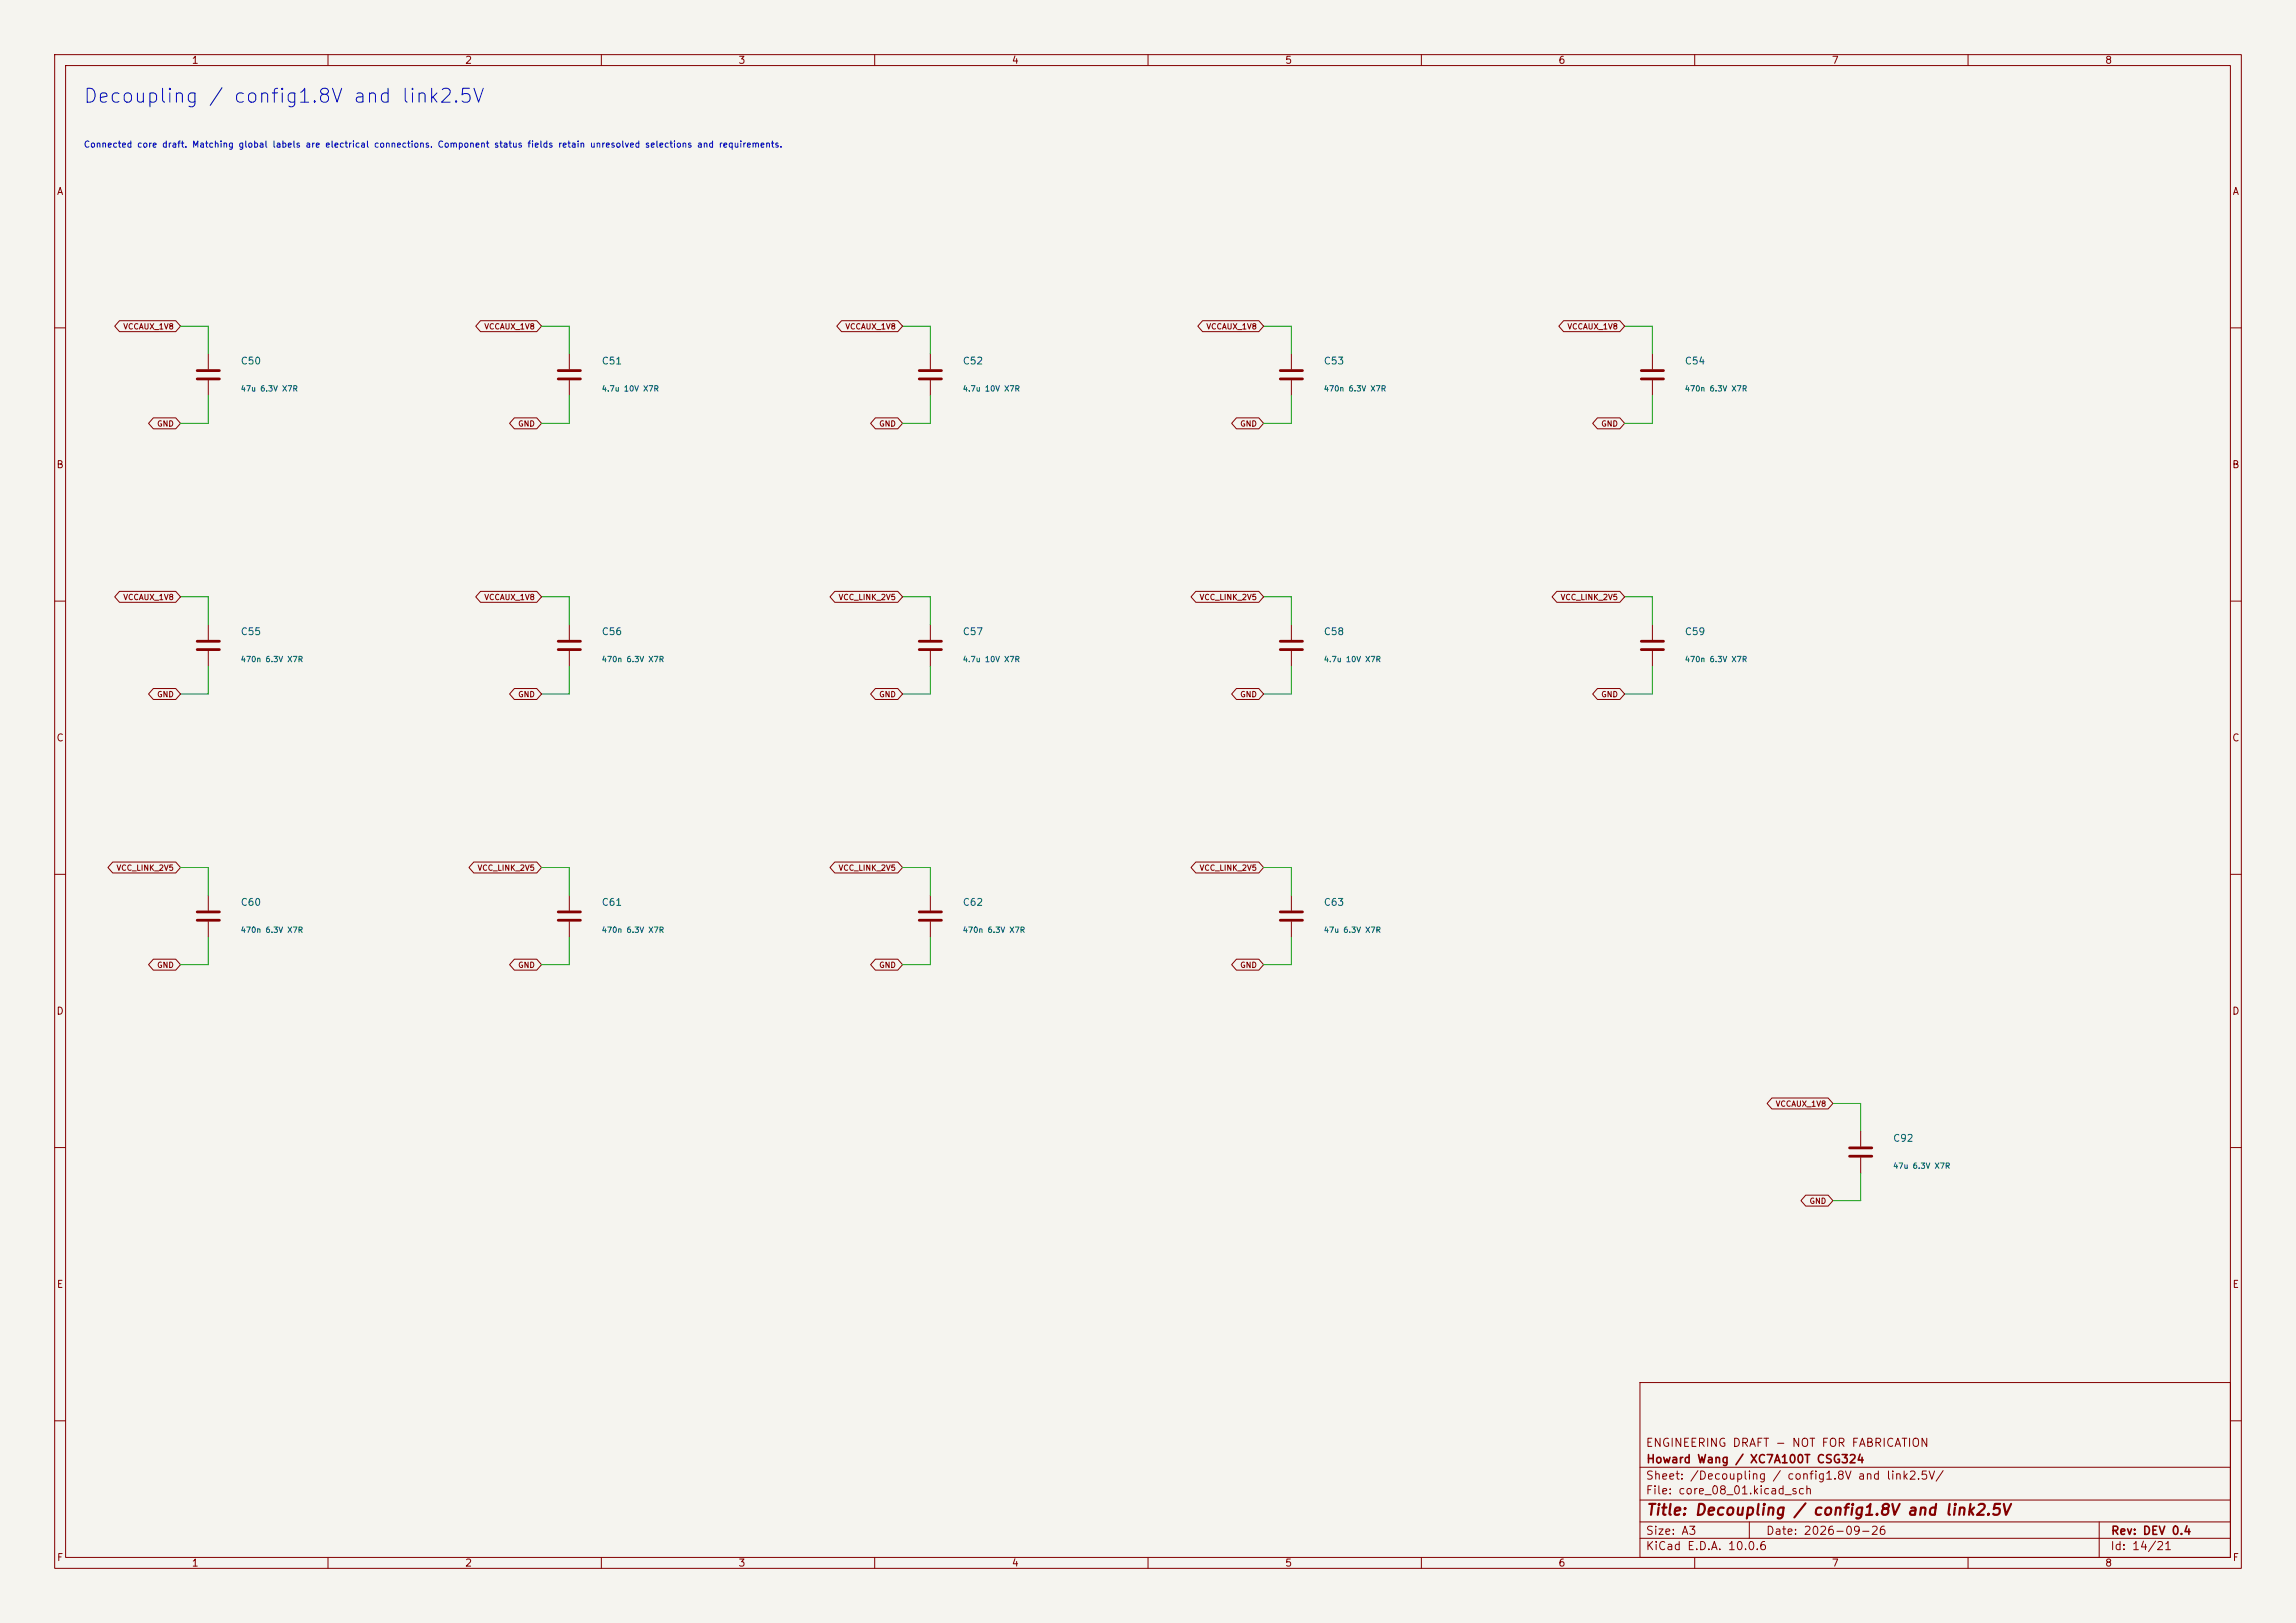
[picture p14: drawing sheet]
<svg xmlns="http://www.w3.org/2000/svg" width="420mm" height="297mm" viewBox="0 0 420 297" stroke-linecap="round" stroke-linejoin="round" font-family="sans-serif">
<defs><g id="words">
<text font-size="2.5" fill="#0000c2" x="15.1" y="19.5">Decoupling / config1.8V and link2.5V</text>
<text font-size="2" fill="#840000" x="301" y="277.8">Title: Decoupling / config1.8V and link2.5V</text>
<g font-size="1.5" fill="#840000">
<text x="300.9" y="265.1">ENGINEERING DRAFT - NOT FOR FABRICATION</text>
<text x="301" y="268.1">Howard Wang / XC7A100T CSG324</text>
<text x="300.9" y="273.8">File: core_08_01.kicad_sch</text>
<text x="300.9" y="271.1">Sheet: /Decoupling / config1.8V and link2.5V/</text>
<text x="300.9" y="281.2">Size: A3</text>
<text x="322.9" y="281.2">Date: 2026-09-26</text>
<text x="386" y="281.2">Rev: DEV 0.4</text>
<text x="300.9" y="284">KiCad E.D.A. 10.0.6</text>
<text x="385.9" y="284">Id: 14/21</text>
</g>
<g font-size="1.3" fill="#840000">
<text x="35" y="12">1</text>
<text x="85" y="12">2</text>
<text x="135" y="12">3</text>
<text x="185" y="12">4</text>
<text x="235" y="12">5</text>
<text x="285" y="12">6</text>
<text x="335" y="12">7</text>
<text x="385" y="12">8</text>
<text x="10.3" y="36">A</text>
<text x="408.3" y="36">A</text>
<text x="10.2" y="86">B</text>
<text x="408.2" y="86">B</text>
<text x="10.2" y="136">C</text>
<text x="408.2" y="136">C</text>
<text x="10.2" y="186">D</text>
<text x="408.2" y="186">D</text>
<text x="10.3" y="236">E</text>
<text x="408.3" y="236">E</text>
<text x="10.3" y="286">F</text>
<text x="35" y="287">1</text>
<text x="85" y="287">2</text>
<text x="135" y="287">3</text>
<text x="185" y="287">4</text>
<text x="235" y="287">5</text>
<text x="285" y="287">6</text>
<text x="335" y="287">7</text>
<text x="385" y="287">8</text>
<text x="408.3" y="286">F</text>
</g>
<g font-size="1.3" fill="#006464">
<text x="43.9" y="67">C50</text>
<text x="110" y="67">C51</text>
<text x="176" y="67">C52</text>
<text x="242" y="67">C53</text>
<text x="308.1" y="67">C54</text>
<text x="43.9" y="116.5">C55</text>
<text x="110" y="116.5">C56</text>
<text x="176" y="116.5">C57</text>
<text x="242" y="116.5">C58</text>
<text x="308.1" y="116.5">C59</text>
<text x="43.9" y="166.1">C60</text>
<text x="110" y="166.1">C61</text>
<text x="176" y="166.1">C62</text>
<text x="242" y="166.1">C63</text>
<text x="346.2" y="209.2">C92</text>
</g>
<text font-size="1.1" fill="#0000c2" x="15.2" y="27.3">Connected core draft. Matching global labels are electrical connections. Component status fields retain unresolved selections and requirements.</text>
<g font-size="1" fill="#840000">
<text x="22.5" y="60.5">VCCAUX_1V8</text>
<text x="88.5" y="60.5">VCCAUX_1V8</text>
<text x="154.5" y="60.5">VCCAUX_1V8</text>
<text x="220.6" y="60.5">VCCAUX_1V8</text>
<text x="286.6" y="60.5">VCCAUX_1V8</text>
<text x="28.6" y="78.3">GND</text>
<text x="94.7" y="78.3">GND</text>
<text x="160.7" y="78.3">GND</text>
<text x="226.8" y="78.3">GND</text>
<text x="292.8" y="78.3">GND</text>
<text x="22.5" y="110">VCCAUX_1V8</text>
<text x="88.5" y="110">VCCAUX_1V8</text>
<text x="153.3" y="110">VCC_LINK_2V5</text>
<text x="219.3" y="110">VCC_LINK_2V5</text>
<text x="285.4" y="110">VCC_LINK_2V5</text>
<text x="28.6" y="127.8">GND</text>
<text x="94.7" y="127.8">GND</text>
<text x="160.7" y="127.8">GND</text>
<text x="226.8" y="127.8">GND</text>
<text x="292.8" y="127.8">GND</text>
<text x="21.2" y="159.6">VCC_LINK_2V5</text>
<text x="87.3" y="159.6">VCC_LINK_2V5</text>
<text x="153.3" y="159.6">VCC_LINK_2V5</text>
<text x="219.3" y="159.6">VCC_LINK_2V5</text>
<text x="28.6" y="177.4">GND</text>
<text x="94.7" y="177.4">GND</text>
<text x="160.7" y="177.4">GND</text>
<text x="226.8" y="177.4">GND</text>
<text x="324.7" y="202.8">VCCAUX_1V8</text>
<text x="330.9" y="220.5">GND</text>
</g>
<g font-size="1" fill="#006464">
<text x="43.9" y="71.9">47u 6.3V X7R</text>
<text x="110" y="71.9">4.7u 10V X7R</text>
<text x="176" y="71.9">4.7u 10V X7R</text>
<text x="242" y="71.9">470n 6.3V X7R</text>
<text x="308.1" y="71.9">470n 6.3V X7R</text>
<text x="43.9" y="121.4">470n 6.3V X7R</text>
<text x="110" y="121.4">470n 6.3V X7R</text>
<text x="176" y="121.4">4.7u 10V X7R</text>
<text x="242" y="121.4">4.7u 10V X7R</text>
<text x="308.1" y="121.4">470n 6.3V X7R</text>
<text x="43.9" y="170.9">470n 6.3V X7R</text>
<text x="110" y="170.9">470n 6.3V X7R</text>
<text x="176" y="170.9">470n 6.3V X7R</text>
<text x="242" y="170.9">47u 6.3V X7R</text>
<text x="346.2" y="214.1">47u 6.3V X7R</text>
</g>
</g></defs>
<path d="M0 0h420v297h-420z" fill="#f5f4ef" stroke="#f5f4ef" stroke-width=".18"/>
<g fill="none" stroke="#840000" stroke-width=".18">
<path d="M10 10h400v277h-400zM12 12h396v273h-396zM60 10v2M110 10v2M160 10v2M210 10v2M260 10v2M310 10v2M360 10v2M21.9 58.7h10.2l.9 1-.9 1h-10.2l-.9-1zM87.9 58.7h10.3l.9 1-.9 1h-10.3l-.9-1zM153.9 58.7h10.3l.9 1-.9 1h-10.3l-.8-1z"/>
<path d="M220 58.7h10.3l.8 1-.8 1h-10.3l-.9-1zM286 58.7h10.3l.9 1-.9 1h-10.3l-.9-1zM10 60h2M28 76.5h4.1l.9 1-.9 1h-4.1l-.8-1zM38.1 64.8v2.8M38.1 69.6v2.8M94.1 76.5h4.1l.9 1-.9 1h-4.1l-.9-1zM104.1 64.8v2.8M104.1 69.6v2.8M160.1 76.5h4.1l.9 1-.9 1h-4.1l-.8-1zM170.2 64.8v2.8M170.2 69.6v2.8"/>
<path d="M226.2 76.5h4.1l.8 1-.8 1h-4.1l-.9-1zM236.2 64.8v2.8M236.2 69.6v2.8M292.2 76.5h4.1l.9 1-.9 1h-4.1l-.9-1zM302.3 64.8v2.8M302.3 69.6v2.8M408 60h2M10 110h2M21.9 108.2h10.2l.9 1-.9 1h-10.2l-.9-1zM38.1 114.3v2.8M38.1 119.1v2.8M87.9 108.2h10.3l.9 1-.9 1h-10.3l-.9-1z"/>
<path d="M104.1 114.3v2.8M104.1 119.1v2.8M152.7 108.2h11.5l.9 1-.9 1h-11.5l-.9-1zM170.2 114.3v2.8M170.2 119.1v2.8M218.7 108.2h11.6l.8 1-.8 1h-11.6l-.8-1zM236.2 114.3v2.8M236.2 119.1v2.8M284.8 108.2h11.5l.9 1-.9 1h-11.5l-.9-1zM302.3 114.3v2.8M302.3 119.1v2.8M408 110h2"/>
<path d="M28 126h4.1l.9 1-.9 1h-4.1l-.8-1zM94.1 126h4.1l.9 1-.9 1h-4.1l-.9-1zM160.1 126h4.1l.9 1-.9 1h-4.1l-.8-1zM226.2 126h4.1l.8 1-.8 1h-4.1l-.9-1zM292.2 126h4.1l.9 1-.9 1h-4.1l-.9-1zM10 160h2M20.6 157.7h11.5l.9 1.1-.9 1h-11.5l-.9-1zM86.7 157.7h11.5l.9 1.1-.9 1h-11.5l-.9-1zM152.7 157.7h11.5l.9 1.1-.9 1h-11.5l-.9-1zM218.7 157.7h11.6l.8 1.1-.8 1h-11.6l-.8-1zM408 160h2M28 175.5h4.1l.9 1-.9 1h-4.1l-.8-1z"/>
<path d="M38.1 163.8v2.8M38.1 168.7v2.8M94.1 175.5h4.1l.9 1-.9 1h-4.1l-.9-1zM104.1 163.8v2.8M104.1 168.7v2.8M160.1 175.5h4.1l.9 1-.9 1h-4.1l-.8-1zM170.2 163.8v2.8M170.2 168.7v2.8M226.2 175.5h4.1l.8 1-.8 1h-4.1l-.9-1zM236.2 163.8v2.8M236.2 168.7v2.8M10 210h2"/>
<path d="M324.1 200.9h10.3l.9 1-.9 1h-10.3l-.9-1zM330.3 218.7h4.1l.9 1-.9 1h-4.1l-.9-1zM340.4 207v2.8M340.4 211.8v2.8M408 210h2M300 253h108v32h-108zM10 260h2M300 278.5h108M300 274.5h108M300 268.5h108M320 278.5v3M384 278.5v6.5"/>
<path d="M408 260h2M60 285v2M110 285v2M160 285v2M210 285v2M260 285v2M300 281.5h108M310 285v2M360 285v2"/>
</g>
<g fill="none" stroke="#840000" stroke-width=".51">
<path d="M36.1 67.8h4M36.1 69.3h4M102.1 67.8h4.1M102.1 69.3h4.1M168.1 67.8h4.1M168.1 69.3h4.1M234.2 67.8h4.1M234.2 69.3h4.1M300.2 67.8h4.1M300.2 69.3h4.1M36.1 117.3h4M36.1 118.9h4"/>
<path d="M102.1 117.3h4.1M102.1 118.9h4.1M168.1 117.3h4.1M168.1 118.9h4.1M234.2 117.3h4.1M234.2 118.9h4.1M300.2 117.3h4.1M300.2 118.9h4.1M36.1 166.9h4M36.1 168.4h4M102.1 166.9h4.1M102.1 168.4h4.1"/>
<path d="M168.1 166.9h4.1M168.1 168.4h4.1M234.2 166.9h4.1M234.2 168.4h4.1M338.3 210.1h4.1M338.3 211.6h4.1"/>
</g>
<g fill="none" stroke="#009600" stroke-width=".18">
<path d="M33 59.7h5.1v5.1M99.1 59.7h5v5.1M165.1 59.7h5.1v5.1M231.1 59.7h5.1v5.1M297.2 59.7h5.1v5.1M38.1 72.4v5.1h-5.1M104.1 72.4v5.1h-5M170.2 72.4v5.1h-5.1M236.2 72.4v5.1h-5.1M302.3 72.4v5.1h-5.1M33 109.2h5.1v5.1M99.1 109.2h5v5.1"/>
<path d="M165.1 109.2h5.1v5.1M231.1 109.2h5.1v5.1M297.2 109.2h5.1v5.1M38.1 121.9v5.1h-5.1M104.1 121.9v5.1h-5M170.2 121.9v5.1h-5.1M236.2 121.9v5.1h-5.1M302.3 121.9v5.1h-5.1M33 158.8h5.1v5M99.1 158.8h5v5M165.1 158.8h5.1v5M231.1 158.8h5.1v5"/>
<path d="M38.1 171.5v5h-5.1M104.1 171.5v5h-5M170.2 171.5v5h-5.1M236.2 171.5v5h-5.1M335.3 201.9h5.1v5.1M340.4 214.6v5.1h-5.1"/>
</g>
<use href="#words"/>
</svg>
